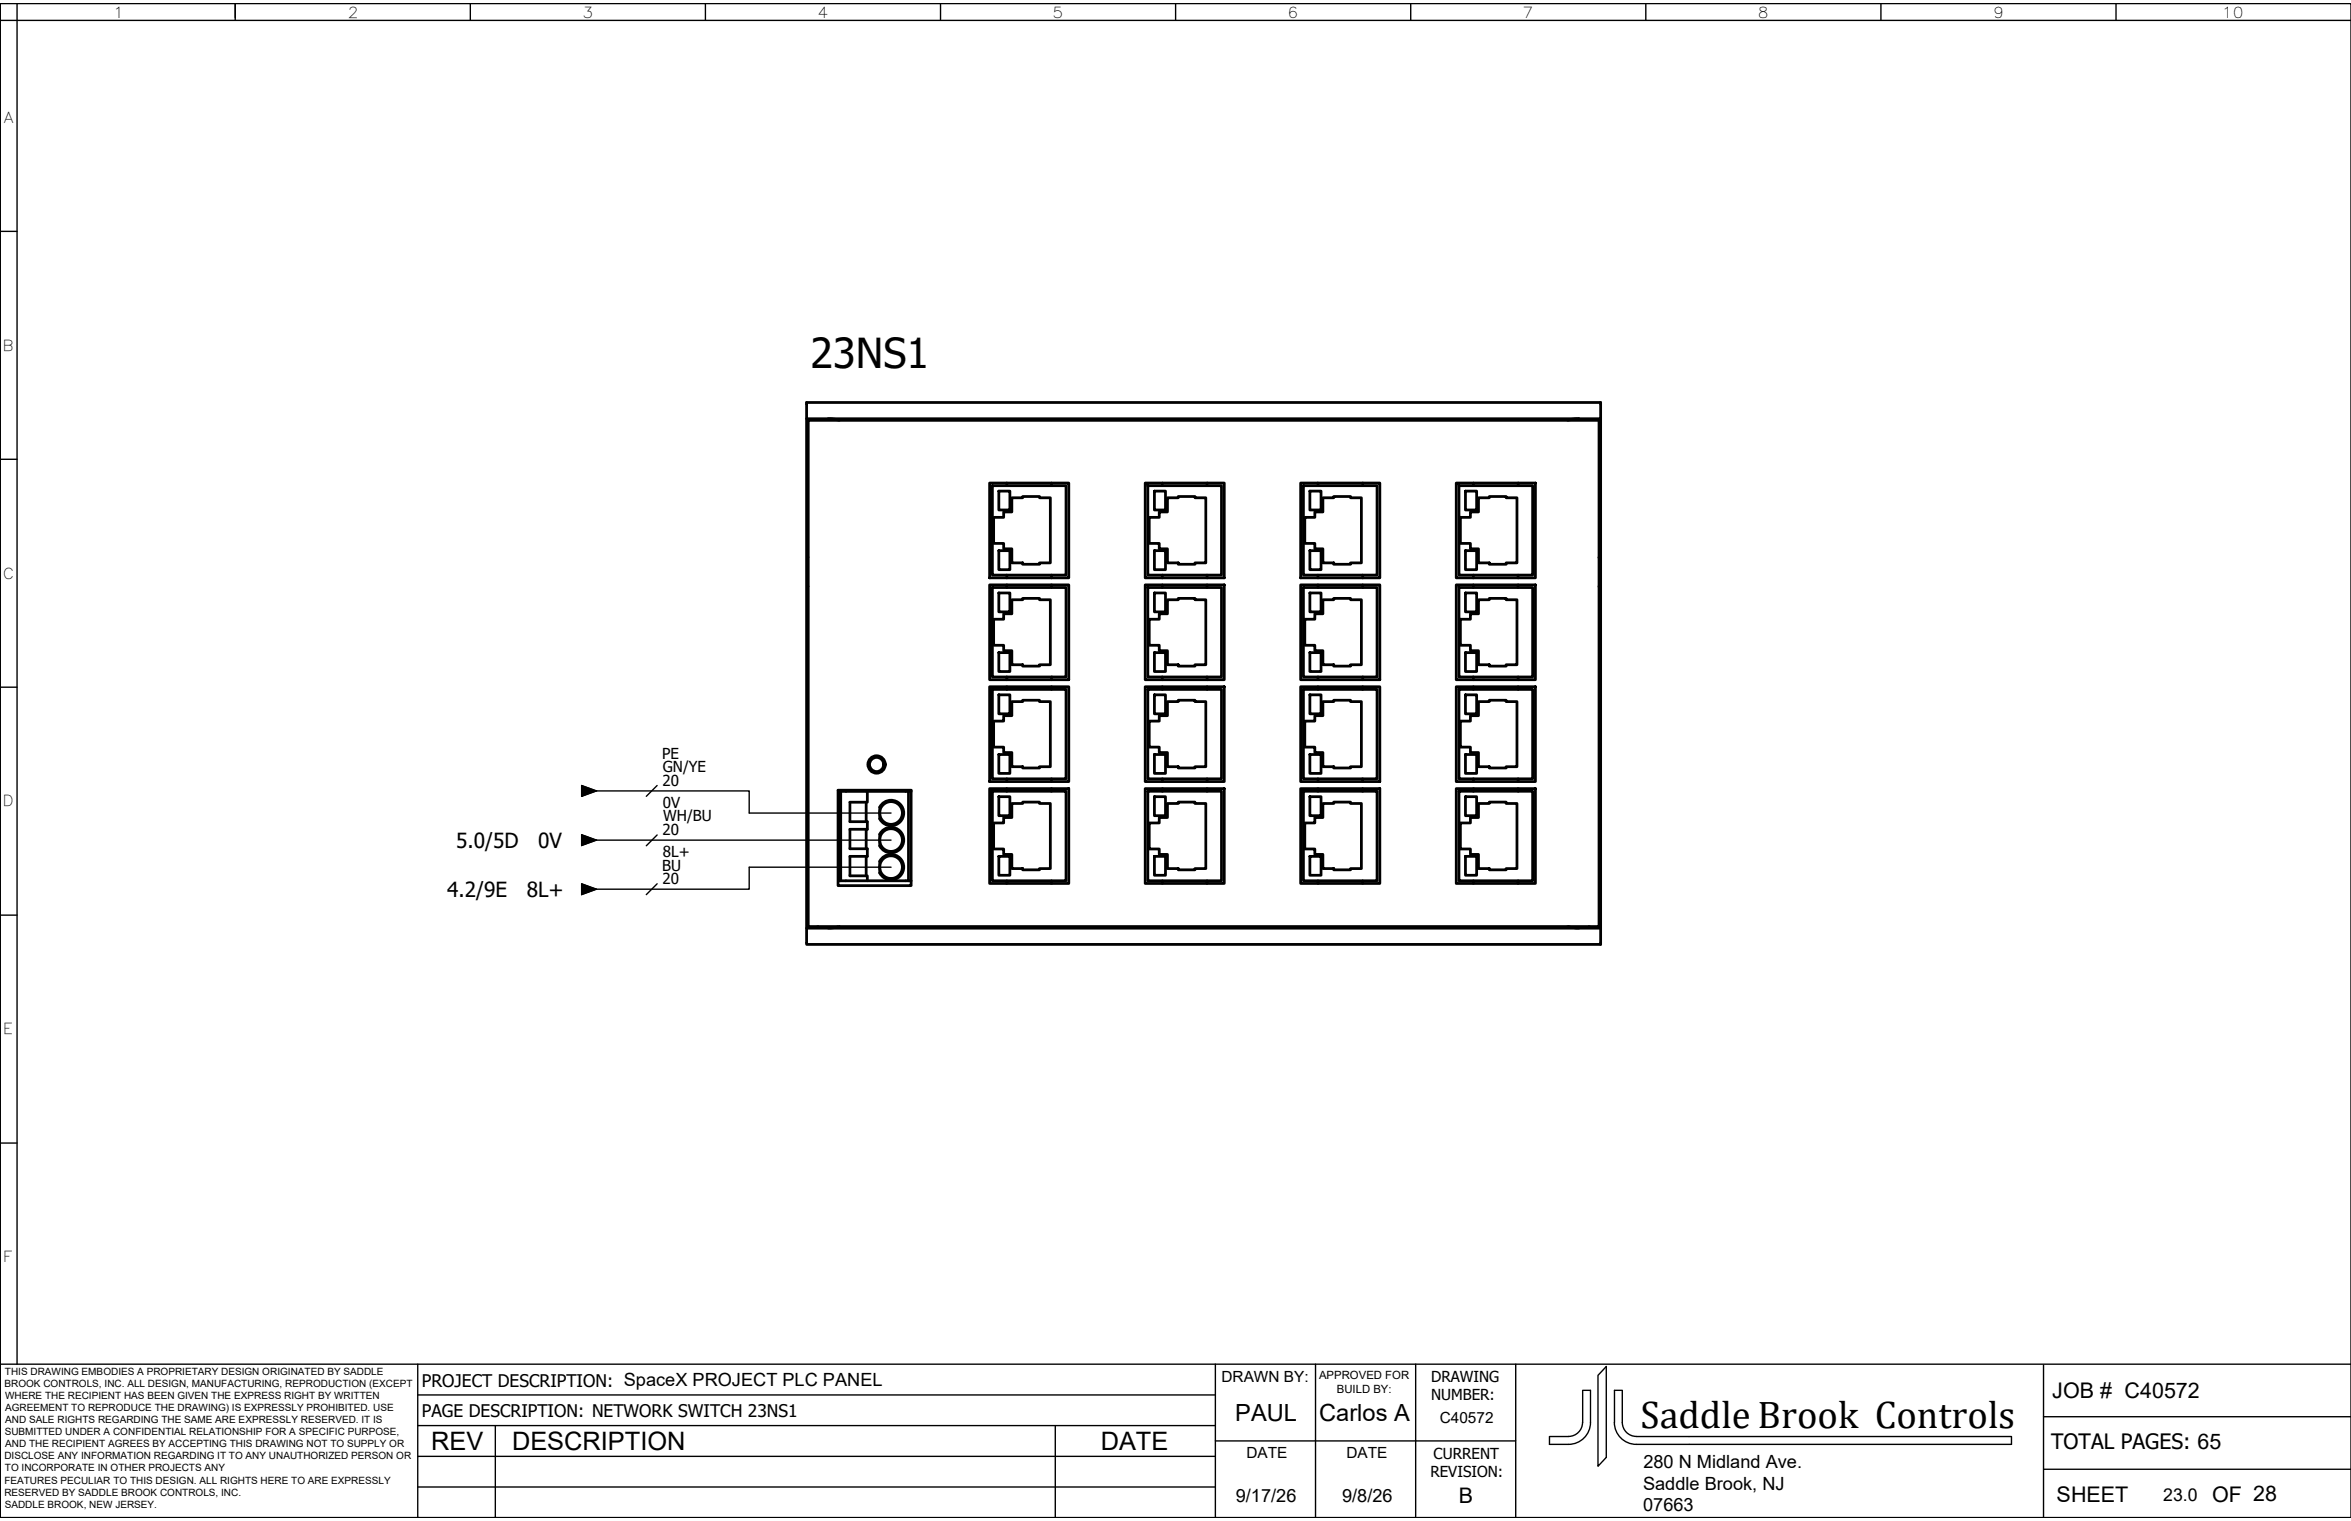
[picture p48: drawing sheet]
<svg xmlns="http://www.w3.org/2000/svg" width="432mm" height="279mm" viewBox="0 0 432 279" stroke-linecap="round" stroke-linejoin="round" font-family="sans-serif">
<defs><g id="words">
<text font-size="7.6" x="148.9" y="67.5">23NS1</text>
<text font-size="7.1" x="301.3" y="262.4">Saddle Brook Controls</text>
<g font-size="4.7">
<text x="79.2" y="266.3">REV</text>
<text x="94" y="266.4">DESCRIPTION</text>
<text x="202.2" y="266.3">DATE</text>
</g>
<g font-size="4.3">
<text x="226.9" y="261.1">PAUL</text>
<text x="242.3" y="261.1">Carlos A</text>
</g>
<g font-size="4">
<text x="376.9" y="256.8">JOB # C40572</text>
<text x="377.7" y="275.9">SHEET</text>
<text x="406.3" y="275.9">OF 28</text>
</g>
<g font-size="3.9">
<text x="376.7" y="266.3">TOTAL PAGES: 65</text>
<text x="267.9" y="276.1">B</text>
</g>
<g font-size="3.8">
<text x="83.8" y="155.7">5.0/5D</text>
<text x="98.8" y="155.7">0V</text>
<text x="82.1" y="164.8">4.2/9E</text>
<text x="96.8" y="164.8">8L+</text>
</g>
<g font-size="3.3">
<text x="301.8" y="269.6">280 N Midland Ave.</text>
<text x="227" y="275.9">9/17/26</text>
<text x="246.5" y="275.9">9/8/26</text>
<text x="301.8" y="273.6">Saddle Brook, NJ</text>
<text x="301.8" y="277.6">07663</text>
</g>
<g font-size="3.2">
<text x="77.5" y="254.8">PROJECT DESCRIPTION: SpaceX PROJECT PLC PANEL</text>
<text x="77.5" y="260.2">PAGE DESCRIPTION: NETWORK SWITCH 23NS1</text>
<text x="397.3" y="275.7">23.0</text>
</g>
<g font-size="2.8">
<text x="20.8" y="3.2">1</text>
<text x="63.9" y="3.2">2</text>
<text x="107" y="3.2">3</text>
<text x="150.2" y="3.2">4</text>
<text x="193.3" y="3.2">5</text>
<text x="236.5" y="3.2">6</text>
<text x="279.7" y="3.2">7</text>
<text x="322.9" y="3.2">8</text>
<text x="366" y="3.2">9</text>
<text x="408.1" y="3.2">10</text>
<text x=".7" y="22.5">A</text>
<text x=".5" y="64.4">B</text>
<text x=".5" y="106.3">C</text>
<text x="121.6" y="139.3">PE</text>
<text x="121.8" y="141.8">GN/YE</text>
<text x=".5" y="148.1">D</text>
<text x="121.7" y="144.4">20</text>
<text x="121.7" y="148.4">0V</text>
<text x="121.7" y="153.4">20</text>
<text x="121.8" y="150.9">WH/BU</text>
<text x="121.6" y="160">BU</text>
<text x="121.8" y="157.4">8L+</text>
<text x="121.7" y="162.4">20</text>
<text x=".6" y="190">E</text>
<text x=".6" y="231.9">F</text>
<text x="224.3" y="253.8">DRAWN BY:</text>
<text x="262.8" y="253.9">DRAWING</text>
<text x="262.8" y="257.2">NUMBER:</text>
<text x="264.4" y="261.4">C40572</text>
<text x="228.9" y="267.9">DATE</text>
<text x="247.3" y="267.9">DATE</text>
<text x="263.3" y="267.9">CURRENT</text>
<text x="262.7" y="271.4">REVISION:</text>
</g>
<g font-size="2.1">
<text x="242.3" y="253.3">APPROVED FOR</text>
<text x="245.5" y="255.8">BUILD BY:</text>
</g>
<g font-size="1.8">
<text x=".8" y="254.8">BROOK CONTROLS, INC. ALL DESIGN, MANUFACTURING, REPRODUCTION (EXCEPT</text>
<text x=".9" y="252.6">THIS DRAWING EMBODIES A PROPRIETARY DESIGN ORIGINATED BY SADDLE</text>
<text x=".9" y="257">WHERE THE RECIPIENT HAS BEEN GIVEN THE EXPRESS RIGHT BY WRITTEN</text>
<text x=".9" y="263.7">SUBMITTED UNDER A CONFIDENTIAL RELATIONSHIP FOR A SPECIFIC PURPOSE,</text>
<text x="1" y="259.2">AGREEMENT TO REPRODUCE THE DRAWING) IS EXPRESSLY PROHIBITED. USE</text>
<text x="1" y="261.4">AND SALE RIGHTS REGARDING THE SAME ARE EXPRESSLY RESERVED. IT IS</text>
<text x=".8" y="268.1">DISCLOSE ANY INFORMATION REGARDING IT TO ANY UNAUTHORIZED PERSON OR</text>
<text x="1" y="265.9">AND THE RECIPIENT AGREES BY ACCEPTING THIS DRAWING NOT TO SUPPLY OR</text>
<text x=".8" y="272.5">FEATURES PECULIAR TO THIS DESIGN. ALL RIGHTS HERE TO ARE EXPRESSLY</text>
<text x=".8" y="274.7">RESERVED BY SADDLE BROOK CONTROLS, INC.</text>
<text x=".9" y="270.3">TO INCORPORATE IN OTHER PROJECTS ANY</text>
<text x=".9" y="276.9">SADDLE BROOK, NEW JERSEY.</text>
</g>
</g></defs>
<!-- layer: WIRES -->
<path d="M0 .7v278.1" fill="none" stroke="#000" stroke-width=".25"/>
<!-- layer: 0 -->
<g fill="none" stroke="#000" stroke-width=".25">
<path d="M0 .7h431.8v278.1h-431.8zM0 3.7h431.8M3.1 .7v249.9M43.2 .7v3M86.4 .7v3M129.6 .7v3M172.7 .7v3M215.9 .7v3M259.1 .7v3M302.3 .7v3M345.5 .7v3M388.6 .7v3"/>
<path d="M0 42.5h3.1M0 84.4h3.1M0 126.2h3.1M106.8 153.3l2.8 1-2.8 1zM106.8 144.3l2.8 1-2.8 1zM109.6 145.3h28v4.1h26.1M109.6 154.3h54.1M120.7 153.4l-2 2M120.7 144.3l-2 2M163.7 159.3h-26.1v4h-28M0 168.1h3.1M106.8 162.3l2.8 1-2.8 1z"/>
<path d="M120.7 162.3l-2 2M0 210h3.1M0 250.6h431.8M76.7 250.6v28.2M76.7 256.2h146.5M223.2 250.6v28.2M241.6 250.6v28.2M260 250.6v28.2M278.4 250.6v28.2M295 251v16.7l-1.5 1.6v-16.7zM375.3 250.8v28M76.7 273.2h146.5"/>
<path d="M76.7 267.5h146.5M76.7 261.9h146.5M91 261.9v16.9M193.8 261.9v16.9M223.2 264.7h55.2M290.7 261.3a2.57 2.57 0 0 1-2.6 2.6h-3.5M290.7 261.3v-5.9h1.4v5.9a4 4 0 0 1-4 4h-3.5v-1.4M296.5 261.3a4 4 0 0 0 4 4h68.9v-1.4h-68.9a2.61 2.61 0 0 1-2.5-2.6v-5.9h-1.5v5.9M375.3 269.9h56.5M375.3 260.2h56.5"/>
</g>
<!-- layer: Sichtbar (ISO) -->
<g fill="none" stroke="#000" stroke-width=".51">
<path d="M148.1 73.9h145.9v3h-145.9zM148.1 76.9v93.6M148.4 77.2h145.3v93h-145.3zM152.1 76.9l2 .3M290 76.9l-2 .3M294 76.9v96.6h-145.9v-3h145.9M181.8 88.7h14.5v17.5h-14.5zM182.3 89.2h13.5v16.4h-13.5zM183.5 90.2h2v3.5h-2zM184.9 88.7v.5M185.8 91.4h2v-.2h3.1v.2h2v12h-2v.3h-3.1v-.3h-2v-2.6h-1.5v-1h-1.8v-4.8h1.8v-1h1.5zM193.1 88.7v.5"/>
<path d="M210.3 88.7h14.6v17.5h-14.6zM210.8 89.2h13.5v16.4h-13.5zM212 90.2h2.1v3.5h-2.1zM213.5 88.7v.5M214.4 91.4h2v-.2h3.1v.2h2v12h-2v.3h-3.1v-.3h-2v-2.6h-1.5v-1h-1.8v-4.8h1.8v-1h1.5zM221.7 88.7v.5M238.9 88.7h14.5v17.5h-14.5zM239.4 89.2h13.5v16.4h-13.5zM240.6 90.2h2v3.5h-2zM242.1 88.7v.5M243 91.4h2v-.2h3.1v.2h1.9v12h-1.9v.3h-3.1v-.3h-2v-2.6h-1.5v-1h-1.9v-4.8h1.9v-1h1.5zM250.3 88.7v.5"/>
<path d="M267.5 88.7h14.5v17.5h-14.5zM268 89.2h13.5v16.4h-13.5zM269.2 90.2h2v3.5h-2zM270.6 88.7v.5M271.5 91.4h2v-.2h3.1v.2h2v12h-2v.3h-3.1v-.3h-2v-2.6h-1.4v-1h-1.9v-4.8h1.9v-1h1.4zM278.8 88.7v.5M148.4 102.4l-.1 .2v4.9l.1 .2M181.8 107.4h14.5v17.5h-14.5zM182.3 107.9h13.5v16.5h-13.5zM183.5 101.2h2v3.4h-2zM183.5 119.9h2v3.5h-2zM183.5 108.9h2v3.5h-2z"/>
<path d="M184.9 105.6v.6M184.9 107.4v.5M185.8 110.2h2v-.3h3.1v.3h2v11.9h-2v.3h-3.1v-.3h-2v-2.6h-1.5v-1h-1.8v-4.8h1.8v-.9h1.5zM193.1 105.6v.6M193.1 107.4v.5M210.3 107.4h14.6v17.5h-14.6zM210.8 107.9h13.5v16.5h-13.5zM212 101.2h2.1v3.4h-2.1zM212 119.9h2.1v3.5h-2.1zM212 108.9h2.1v3.5h-2.1zM213.5 105.6v.6M213.5 107.4v.5"/>
<path d="M214.4 110.2h2v-.3h3.1v.3h2v11.9h-2v.3h-3.1v-.3h-2v-2.6h-1.5v-1h-1.8v-4.8h1.8v-.9h1.5zM221.7 105.6v.6M221.7 107.4v.5M238.9 107.4h14.5v17.5h-14.5zM239.4 107.9h13.5v16.5h-13.5zM240.6 101.2h2v3.4h-2zM240.6 119.9h2v3.5h-2zM240.6 108.9h2v3.5h-2zM242.1 105.6v.6M242.1 107.4v.5M243 110.2h2v-.3h3.1v.3h1.9v11.9h-1.9v.3h-3.1v-.3h-2v-2.6h-1.5v-1h-1.9v-4.8h1.9v-.9h1.5zM250.3 105.6v.6"/>
<path d="M250.3 107.4v.5M267.5 107.4h14.5v17.5h-14.5zM268 107.9h13.5v16.5h-13.5zM269.2 101.2h2v3.4h-2zM269.2 119.9h2v3.5h-2zM269.2 108.9h2v3.5h-2zM270.6 105.6v.6M270.6 107.4v.5M271.5 110.2h2v-.3h3.1v.3h2v11.9h-2v.3h-3.1v-.3h-2v-2.6h-1.4v-1h-1.9v-4.8h1.9v-.9h1.4zM278.8 105.6v.6M278.8 107.4v.5M293.7 102.4l.1 .2v4.9l-.1 .2"/>
<path d="M181.8 126.2h14.5v17.4h-14.5zM182.3 126.6h13.5v16.5h-13.5zM183.5 138.6h2v3.5h-2zM183.5 127.6h2v3.5h-2zM184.9 124.4v.5M184.9 126.2v.4M185.8 128.9h2v-.3h3.1v.3h2v11.9h-2v.3h-3.1v-.3h-2v-2.6h-1.5v-1h-1.8v-4.7h1.8v-1h1.5zM193.1 124.4v.5M193.1 126.2v.4M210.3 126.2h14.6v17.4h-14.6zM210.8 126.6h13.5v16.5h-13.5zM212 138.6h2.1v3.5h-2.1z"/>
<path d="M212 127.6h2.1v3.5h-2.1zM213.5 124.4v.5M213.5 126.2v.4M214.4 128.9h2v-.3h3.1v.3h2v11.9h-2v.3h-3.1v-.3h-2v-2.6h-1.5v-1h-1.8v-4.7h1.8v-1h1.5zM221.7 124.4v.5M221.7 126.2v.4M238.9 126.2h14.5v17.4h-14.5zM239.4 126.6h13.5v16.5h-13.5zM240.6 138.6h2v3.5h-2zM240.6 127.6h2v3.5h-2zM242.1 124.4v.5M242.1 126.2v.4"/>
<path d="M243 128.9h2v-.3h3.1v.3h1.9v11.9h-1.9v.3h-3.1v-.3h-2v-2.6h-1.5v-1h-1.9v-4.7h1.9v-1h1.5zM250.3 124.4v.5M250.3 126.2v.4M267.5 126.2h14.5v17.4h-14.5zM268 126.6h13.5v16.5h-13.5zM269.2 138.6h2v3.5h-2zM269.2 127.6h2v3.5h-2zM270.6 124.4v.5M270.6 126.2v.4M271.5 128.9h2v-.3h3.1v.3h2v11.9h-2v.3h-3.1v-.3h-2v-2.6h-1.4v-1h-1.9v-4.7h1.9v-1h1.4zM278.8 124.4v.5M278.8 126.2v.4"/>
<path d="M153.9 145.2h13.4v17.5h-13.4zM154.4 145.4h4.9v2h-3.2v3.5h3.2v1.4h-3.2v3.6h3.2v1.4h-3.2v3.6h3.2v.9h-4.9v-16.4h-.3v16.4h.3M159.1 147.4v3.5M159.1 152.3v3.6M159.1 157.3v3.6M159.3 145.4h7.6v16.4h-7.6M161.8 152.8a2.33 2.33 0 0 1 3.6-.1 2.33 2.33 0 0 1-.4 3.5 2.33 2.33 0 0 1-3.4-.8v-2.1zM161.8 157.8a2.33 2.33 0 0 1 3.6-.1 2.33 2.33 0 0 1-.4 3.5 2.33 2.33 0 0 1-3.4-.8v-2.2zM161.8 147.9a2.33 2.33 0 0 1 3.6-.2 2.33 2.33 0 0 1-.4 3.5 2.33 2.33 0 0 1-3.4-.8v-2.1zM166.9 145.4h.4M181.8 144.9h14.5v17.4h-14.5zM182.3 145.4h13.5v16.4h-13.5z"/>
<path d="M183.5 157.3h2v3.5h-2zM183.5 146.3h2v3.5h-2zM184.9 143.1v.5M184.9 144.9v.5M185.8 147.6h2v-.3h3.1v.3h2v12h-2v.2h-3.1v-.2h-2v-2.6h-1.5v-1h-1.8v-4.8h1.8v-1h1.5zM193.1 143.1v.5M193.1 144.9v.5M210.3 144.9h14.6v17.4h-14.6zM210.8 145.4h13.5v16.4h-13.5zM212 157.3h2.1v3.5h-2.1zM212 146.3h2.1v3.5h-2.1zM213.5 143.1v.5"/>
<path d="M213.5 144.9v.5M214.4 147.6h2v-.3h3.1v.3h2v12h-2v.2h-3.1v-.2h-2v-2.6h-1.5v-1h-1.8v-4.8h1.8v-1h1.5zM221.7 143.1v.5M221.7 144.9v.5M238.9 144.9h14.5v17.4h-14.5zM239.4 145.4h13.5v16.4h-13.5zM240.6 157.3h2v3.5h-2zM240.6 146.3h2v3.5h-2zM242.1 143.1v.5M242.1 144.9v.5M243 147.6h2v-.3h3.1v.3h1.9v12h-1.9v.2h-3.1v-.2h-2v-2.6h-1.5v-1h-1.9v-4.8h1.9v-1h1.5zM250.3 143.1v.5"/>
<path d="M250.3 144.9v.5M267.5 144.9h14.5v17.4h-14.5zM268 145.4h13.5v16.4h-13.5zM269.2 157.3h2v3.5h-2zM269.2 146.3h2v3.5h-2zM270.6 143.1v.5M270.6 144.9v.5M271.5 147.6h2v-.3h3.1v.3h2v12h-2v.2h-3.1v-.2h-2v-2.6h-1.4v-1h-1.9v-4.8h1.9v-1h1.4zM278.8 143.1v.5M278.8 144.9v.5M154.1 170.2l-2 .3M166.9 161.8h.4"/>
<path d="M184.9 161.8v.5M193.1 161.8v.5M213.5 161.8v.5M221.7 161.8v.5M242.1 161.8v.5M250.3 161.8v.5M270.6 161.8v.5M278.8 161.8v.5M288 170.2l2 .3"/>
<circle cx="161" cy="140.4" r="1.6"/>
<circle cx="161" cy="140.4" r="1.3"/>
<circle cx="163.7" cy="149.3" r="2.09"/>
<circle cx="163.7" cy="159.3" r="2.09"/>
<circle cx="163.7" cy="154.3" r="2.09"/>
</g>
<!-- layer: 0 -->
<path d="M106.8 153.3l2.8 1-2.8 1zM106.8 144.3l2.8 1-2.8 1zM106.8 162.3l2.8 1-2.8 1z" fill="#000" stroke="#000" stroke-width=".18"/>
<use href="#words"/>
</svg>
